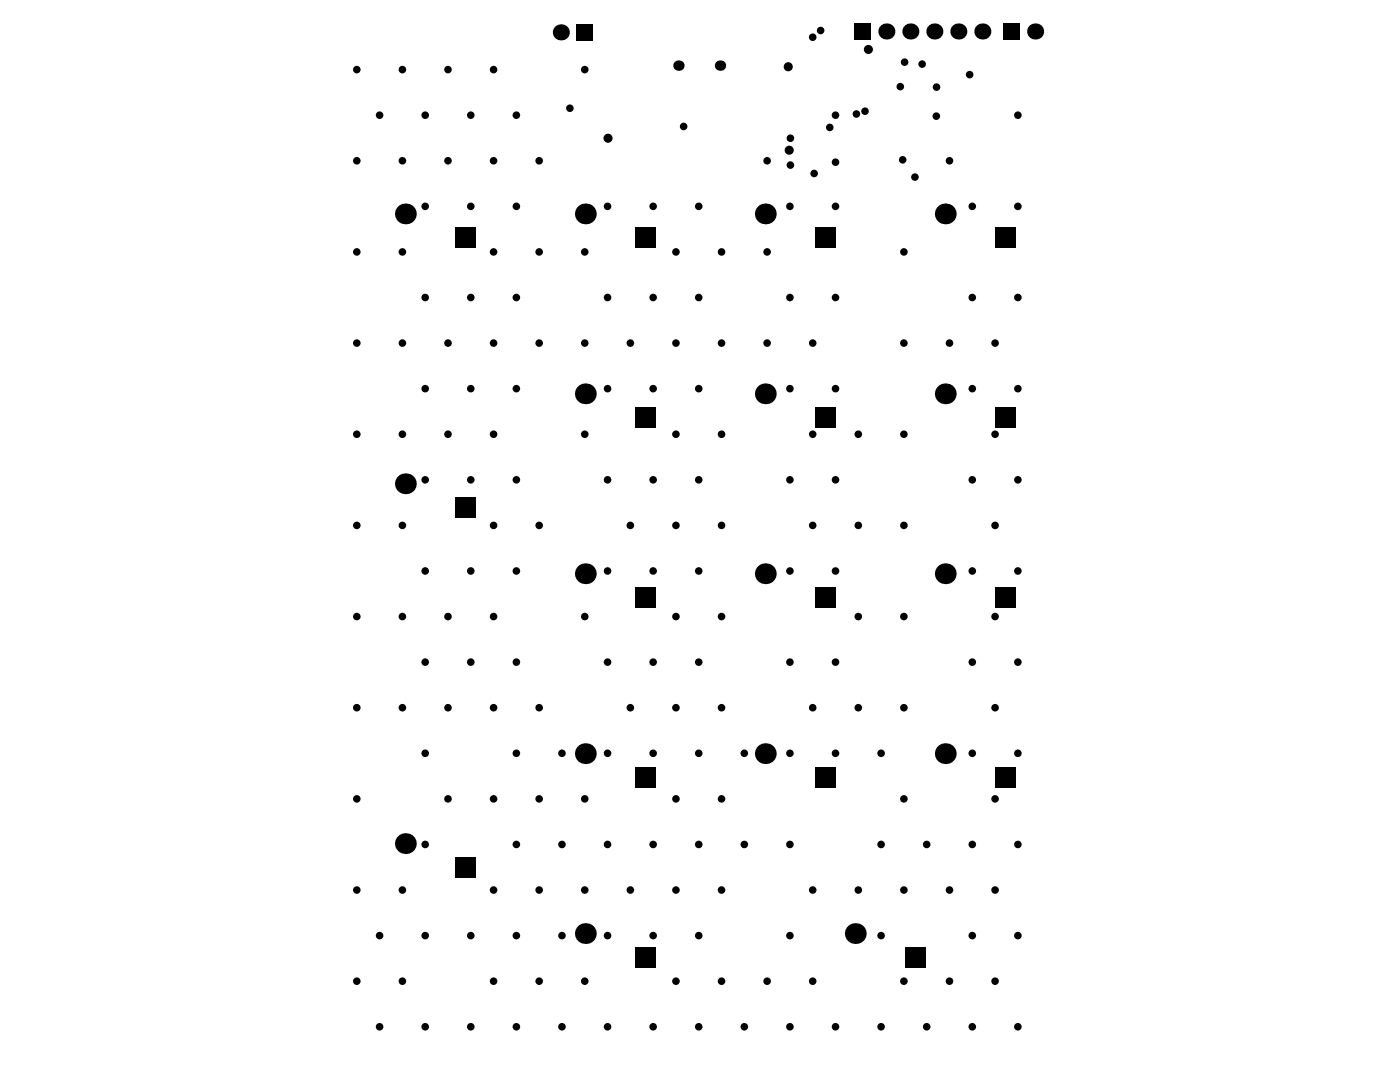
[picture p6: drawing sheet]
<svg xmlns="http://www.w3.org/2000/svg" width="279mm" height="216mm" viewBox="0 0 279 216" stroke-linecap="round" stroke-linejoin="round" font-family="sans-serif">
<g fill="#000">
<circle cx="71.2" cy="13.9" r=".76"/>
<circle cx="80.3" cy="13.9" r=".76"/>
<circle cx="89.4" cy="13.9" r=".76"/>
<circle cx="98.5" cy="13.9" r=".76"/>
<circle cx="111.9" cy="6.5" r="1.61"/>
<circle cx="116.7" cy="13.9" r=".76"/>
<circle cx="135.4" cy="13.1" r="1.04"/>
<circle cx="143.7" cy="13.1" r="1.04"/>
<circle cx="157.3" cy="13.3" r=".91"/>
<circle cx="162.2" cy="7.4" r=".76"/>
<circle cx="163.8" cy="6.1" r=".76"/>
<circle cx="173.3" cy="9.9" r=".91"/>
<circle cx="176.9" cy="6.3" r="1.61"/>
<circle cx="179.7" cy="17.3" r=".76"/>
<circle cx="180.5" cy="12.4" r=".76"/>
<circle cx="181.7" cy="6.3" r="1.61"/>
<circle cx="184" cy="12.8" r=".76"/>
<circle cx="186.5" cy="6.3" r="1.61"/>
<circle cx="186.9" cy="17.4" r=".76"/>
<circle cx="191.3" cy="6.3" r="1.61"/>
<circle cx="193.5" cy="14.9" r=".76"/>
<circle cx="196.1" cy="6.3" r="1.61"/>
<circle cx="206.6" cy="6.3" r="1.61"/>
<circle cx="71.2" cy="32.1" r=".76"/>
<circle cx="75.8" cy="23" r=".76"/>
<circle cx="80.3" cy="32.1" r=".76"/>
<circle cx="84.9" cy="23" r=".76"/>
<circle cx="89.4" cy="32.1" r=".76"/>
<circle cx="94" cy="23" r=".76"/>
<circle cx="98.5" cy="32.1" r=".76"/>
<circle cx="103.1" cy="23" r=".76"/>
<circle cx="107.6" cy="32.1" r=".76"/>
<circle cx="113.7" cy="21.6" r=".76"/>
<circle cx="121.3" cy="27.6" r=".91"/>
<circle cx="136.4" cy="25.2" r=".76"/>
<circle cx="153.1" cy="32.1" r=".76"/>
<circle cx="157.5" cy="30" r=".91"/>
<circle cx="157.7" cy="32.9" r=".76"/>
<circle cx="157.7" cy="27.6" r=".76"/>
<circle cx="162.5" cy="34.6" r=".76"/>
<circle cx="165.6" cy="25.4" r=".76"/>
<circle cx="166.7" cy="32.4" r=".76"/>
<circle cx="166.7" cy="23" r=".76"/>
<circle cx="170.9" cy="22.7" r=".76"/>
<circle cx="172.6" cy="22.2" r=".76"/>
<circle cx="180.2" cy="31.9" r=".76"/>
<circle cx="182.6" cy="35.3" r=".76"/>
<circle cx="186.9" cy="23.2" r=".76"/>
<circle cx="189.5" cy="32.1" r=".76"/>
<circle cx="203.1" cy="23" r=".76"/>
<circle cx="71.2" cy="50.3" r=".76"/>
<circle cx="80.3" cy="50.3" r=".76"/>
<circle cx="80.9" cy="42.7" r="2.08"/>
<circle cx="84.9" cy="41.2" r=".76"/>
<circle cx="84.9" cy="59.4" r=".76"/>
<circle cx="94" cy="41.2" r=".76"/>
<circle cx="94" cy="59.4" r=".76"/>
<circle cx="98.5" cy="50.3" r=".76"/>
<circle cx="103.1" cy="59.4" r=".76"/>
<circle cx="103.1" cy="41.2" r=".76"/>
<circle cx="107.6" cy="50.3" r=".76"/>
<circle cx="116.7" cy="50.3" r=".76"/>
<circle cx="116.8" cy="42.7" r="2.08"/>
<circle cx="121.3" cy="41.2" r=".76"/>
<circle cx="121.3" cy="59.4" r=".76"/>
<circle cx="130.4" cy="41.2" r=".76"/>
<circle cx="130.4" cy="59.4" r=".76"/>
<circle cx="134.9" cy="50.3" r=".76"/>
<circle cx="139.4" cy="59.4" r=".76"/>
<circle cx="139.4" cy="41.2" r=".76"/>
<circle cx="144" cy="50.3" r=".76"/>
<circle cx="152.7" cy="42.7" r="2.08"/>
<circle cx="153.1" cy="50.3" r=".76"/>
<circle cx="157.6" cy="59.4" r=".76"/>
<circle cx="157.6" cy="41.2" r=".76"/>
<circle cx="166.7" cy="41.2" r=".76"/>
<circle cx="166.7" cy="59.4" r=".76"/>
<circle cx="180.4" cy="50.3" r=".76"/>
<circle cx="188.7" cy="42.7" r="2.08"/>
<circle cx="194" cy="41.2" r=".76"/>
<circle cx="194" cy="59.4" r=".76"/>
<circle cx="203.1" cy="41.2" r=".76"/>
<circle cx="203.1" cy="59.4" r=".76"/>
<circle cx="71.2" cy="68.5" r=".76"/>
<circle cx="80.3" cy="68.5" r=".76"/>
<circle cx="84.9" cy="77.6" r=".76"/>
<circle cx="89.4" cy="68.5" r=".76"/>
<circle cx="94" cy="77.6" r=".76"/>
<circle cx="98.5" cy="68.5" r=".76"/>
<circle cx="103.1" cy="77.6" r=".76"/>
<circle cx="107.6" cy="68.5" r=".76"/>
<circle cx="116.7" cy="68.5" r=".76"/>
<circle cx="116.8" cy="78.6" r="2.08"/>
<circle cx="121.3" cy="77.6" r=".76"/>
<circle cx="125.8" cy="68.5" r=".76"/>
<circle cx="130.4" cy="77.6" r=".76"/>
<circle cx="134.9" cy="68.5" r=".76"/>
<circle cx="139.4" cy="77.6" r=".76"/>
<circle cx="144" cy="68.5" r=".76"/>
<circle cx="152.7" cy="78.6" r="2.08"/>
<circle cx="153.1" cy="68.5" r=".76"/>
<circle cx="157.6" cy="77.6" r=".76"/>
<circle cx="162.2" cy="68.5" r=".76"/>
<circle cx="166.7" cy="77.6" r=".76"/>
<circle cx="180.4" cy="68.5" r=".76"/>
<circle cx="188.7" cy="78.6" r="2.08"/>
<circle cx="189.5" cy="68.5" r=".76"/>
<circle cx="194" cy="77.6" r=".76"/>
<circle cx="198.6" cy="68.5" r=".76"/>
<circle cx="203.1" cy="77.6" r=".76"/>
<circle cx="71.2" cy="86.6" r=".76"/>
<circle cx="80.3" cy="86.6" r=".76"/>
<circle cx="80.9" cy="96.5" r="2.08"/>
<circle cx="84.9" cy="95.7" r=".76"/>
<circle cx="89.4" cy="86.6" r=".76"/>
<circle cx="94" cy="95.7" r=".76"/>
<circle cx="98.5" cy="86.6" r=".76"/>
<circle cx="103.1" cy="95.7" r=".76"/>
<circle cx="116.7" cy="86.6" r=".76"/>
<circle cx="121.3" cy="95.7" r=".76"/>
<circle cx="130.4" cy="95.7" r=".76"/>
<circle cx="134.9" cy="86.6" r=".76"/>
<circle cx="139.4" cy="95.7" r=".76"/>
<circle cx="144" cy="86.6" r=".76"/>
<circle cx="157.6" cy="95.7" r=".76"/>
<circle cx="162.2" cy="86.6" r=".76"/>
<circle cx="166.7" cy="95.7" r=".76"/>
<circle cx="171.3" cy="86.6" r=".76"/>
<circle cx="180.4" cy="86.6" r=".76"/>
<circle cx="194" cy="95.7" r=".76"/>
<circle cx="198.6" cy="86.6" r=".76"/>
<circle cx="203.1" cy="95.7" r=".76"/>
<circle cx="71.2" cy="104.8" r=".76"/>
<circle cx="80.3" cy="104.8" r=".76"/>
<circle cx="84.9" cy="113.9" r=".76"/>
<circle cx="94" cy="113.9" r=".76"/>
<circle cx="98.5" cy="104.8" r=".76"/>
<circle cx="103.1" cy="113.9" r=".76"/>
<circle cx="107.6" cy="104.8" r=".76"/>
<circle cx="116.8" cy="114.5" r="2.08"/>
<circle cx="121.3" cy="113.9" r=".76"/>
<circle cx="125.8" cy="104.8" r=".76"/>
<circle cx="130.4" cy="113.9" r=".76"/>
<circle cx="134.9" cy="104.8" r=".76"/>
<circle cx="139.4" cy="113.9" r=".76"/>
<circle cx="144" cy="104.8" r=".76"/>
<circle cx="152.7" cy="114.5" r="2.08"/>
<circle cx="157.6" cy="113.9" r=".76"/>
<circle cx="162.2" cy="104.8" r=".76"/>
<circle cx="166.7" cy="113.9" r=".76"/>
<circle cx="171.3" cy="104.8" r=".76"/>
<circle cx="180.4" cy="104.8" r=".76"/>
<circle cx="188.7" cy="114.5" r="2.08"/>
<circle cx="194" cy="113.9" r=".76"/>
<circle cx="198.6" cy="104.8" r=".76"/>
<circle cx="203.1" cy="113.9" r=".76"/>
<circle cx="71.2" cy="123" r=".76"/>
<circle cx="80.3" cy="123" r=".76"/>
<circle cx="84.9" cy="132.1" r=".76"/>
<circle cx="89.4" cy="123" r=".76"/>
<circle cx="94" cy="132.1" r=".76"/>
<circle cx="98.5" cy="123" r=".76"/>
<circle cx="103.1" cy="132.1" r=".76"/>
<circle cx="116.7" cy="123" r=".76"/>
<circle cx="121.3" cy="132.1" r=".76"/>
<circle cx="130.4" cy="132.1" r=".76"/>
<circle cx="134.9" cy="123" r=".76"/>
<circle cx="139.4" cy="132.1" r=".76"/>
<circle cx="144" cy="123" r=".76"/>
<circle cx="157.6" cy="132.1" r=".76"/>
<circle cx="166.7" cy="132.1" r=".76"/>
<circle cx="171.3" cy="123" r=".76"/>
<circle cx="180.4" cy="123" r=".76"/>
<circle cx="194" cy="132.1" r=".76"/>
<circle cx="198.6" cy="123" r=".76"/>
<circle cx="203.1" cy="132.1" r=".76"/>
<circle cx="71.2" cy="159.4" r=".76"/>
<circle cx="71.2" cy="141.2" r=".76"/>
<circle cx="80.3" cy="141.2" r=".76"/>
<circle cx="84.9" cy="150.3" r=".76"/>
<circle cx="89.4" cy="159.4" r=".76"/>
<circle cx="89.4" cy="141.2" r=".76"/>
<circle cx="98.5" cy="159.4" r=".76"/>
<circle cx="98.5" cy="141.2" r=".76"/>
<circle cx="103.1" cy="150.3" r=".76"/>
<circle cx="107.6" cy="141.2" r=".76"/>
<circle cx="107.6" cy="159.4" r=".76"/>
<circle cx="112.2" cy="150.3" r=".76"/>
<circle cx="116.7" cy="159.4" r=".76"/>
<circle cx="116.8" cy="150.4" r="2.08"/>
<circle cx="121.3" cy="150.3" r=".76"/>
<circle cx="125.8" cy="141.2" r=".76"/>
<circle cx="130.4" cy="150.3" r=".76"/>
<circle cx="134.9" cy="141.2" r=".76"/>
<circle cx="134.9" cy="159.4" r=".76"/>
<circle cx="139.4" cy="150.3" r=".76"/>
<circle cx="144" cy="159.4" r=".76"/>
<circle cx="144" cy="141.2" r=".76"/>
<circle cx="148.5" cy="150.3" r=".76"/>
<circle cx="152.7" cy="150.4" r="2.08"/>
<circle cx="157.6" cy="150.3" r=".76"/>
<circle cx="162.2" cy="141.2" r=".76"/>
<circle cx="166.7" cy="150.3" r=".76"/>
<circle cx="171.3" cy="141.2" r=".76"/>
<circle cx="175.8" cy="150.3" r=".76"/>
<circle cx="180.4" cy="141.2" r=".76"/>
<circle cx="180.4" cy="159.4" r=".76"/>
<circle cx="188.7" cy="150.4" r="2.08"/>
<circle cx="194" cy="150.3" r=".76"/>
<circle cx="198.6" cy="141.2" r=".76"/>
<circle cx="198.6" cy="159.4" r=".76"/>
<circle cx="203.1" cy="150.3" r=".76"/>
<circle cx="71.2" cy="177.6" r=".76"/>
<circle cx="80.3" cy="177.6" r=".76"/>
<circle cx="80.9" cy="168.3" r="2.08"/>
<circle cx="84.9" cy="168.5" r=".76"/>
<circle cx="98.5" cy="177.6" r=".76"/>
<circle cx="103.1" cy="168.5" r=".76"/>
<circle cx="107.6" cy="177.6" r=".76"/>
<circle cx="112.2" cy="168.5" r=".76"/>
<circle cx="116.7" cy="177.6" r=".76"/>
<circle cx="121.3" cy="168.5" r=".76"/>
<circle cx="125.8" cy="177.6" r=".76"/>
<circle cx="130.4" cy="168.5" r=".76"/>
<circle cx="134.9" cy="177.6" r=".76"/>
<circle cx="139.4" cy="168.5" r=".76"/>
<circle cx="144" cy="177.6" r=".76"/>
<circle cx="148.5" cy="168.5" r=".76"/>
<circle cx="157.6" cy="168.5" r=".76"/>
<circle cx="162.2" cy="177.6" r=".76"/>
<circle cx="171.3" cy="177.6" r=".76"/>
<circle cx="175.8" cy="168.5" r=".76"/>
<circle cx="180.4" cy="177.6" r=".76"/>
<circle cx="184.9" cy="168.5" r=".76"/>
<circle cx="189.5" cy="177.6" r=".76"/>
<circle cx="194" cy="168.5" r=".76"/>
<circle cx="198.6" cy="177.6" r=".76"/>
<circle cx="203.1" cy="168.5" r=".76"/>
<circle cx="71.2" cy="195.8" r=".76"/>
<circle cx="75.8" cy="186.7" r=".76"/>
<circle cx="80.3" cy="195.8" r=".76"/>
<circle cx="84.9" cy="186.7" r=".76"/>
<circle cx="94" cy="186.7" r=".76"/>
<circle cx="98.5" cy="195.8" r=".76"/>
<circle cx="103.1" cy="186.7" r=".76"/>
<circle cx="107.6" cy="195.8" r=".76"/>
<circle cx="112.2" cy="186.7" r=".76"/>
<circle cx="116.7" cy="195.8" r=".76"/>
<circle cx="116.8" cy="186.3" r="2.08"/>
<circle cx="121.3" cy="186.7" r=".76"/>
<circle cx="130.4" cy="186.7" r=".76"/>
<circle cx="134.9" cy="195.8" r=".76"/>
<circle cx="139.4" cy="186.7" r=".76"/>
<circle cx="144" cy="195.8" r=".76"/>
<circle cx="153.1" cy="195.8" r=".76"/>
<circle cx="157.6" cy="186.7" r=".76"/>
<circle cx="162.2" cy="195.8" r=".76"/>
<circle cx="170.7" cy="186.3" r="2.08"/>
<circle cx="175.8" cy="186.7" r=".76"/>
<circle cx="180.4" cy="195.8" r=".76"/>
<circle cx="189.5" cy="195.8" r=".76"/>
<circle cx="194" cy="186.7" r=".76"/>
<circle cx="198.6" cy="195.8" r=".76"/>
<circle cx="203.1" cy="186.7" r=".76"/>
<circle cx="75.8" cy="204.9" r=".76"/>
<circle cx="84.9" cy="204.9" r=".76"/>
<circle cx="94" cy="204.9" r=".76"/>
<circle cx="103.1" cy="204.9" r=".76"/>
<circle cx="112.2" cy="204.9" r=".76"/>
<circle cx="121.3" cy="204.9" r=".76"/>
<circle cx="130.4" cy="204.9" r=".76"/>
<circle cx="139.4" cy="204.9" r=".76"/>
<circle cx="148.5" cy="204.9" r=".76"/>
<circle cx="157.6" cy="204.9" r=".76"/>
<circle cx="166.7" cy="204.9" r=".76"/>
<circle cx="175.8" cy="204.9" r=".76"/>
<circle cx="184.9" cy="204.9" r=".76"/>
<circle cx="194" cy="204.9" r=".76"/>
<circle cx="203.1" cy="204.9" r=".76"/>
</g>
<g fill="#000">
<path d="M115.1 4.9h3.2v3.2h-3.2z" fill-rule="evenodd"/>
<path d="M170.5 4.7h3.2v3.2h-3.2z" fill-rule="evenodd"/>
<path d="M200.2 4.7h3.2v3.2h-3.2z" fill-rule="evenodd"/>
<path d="M90.8 45.4h4.2v4.1h-4.2z" fill-rule="evenodd"/>
<path d="M126.7 45.4h4.2v4.1h-4.2z" fill-rule="evenodd"/>
<path d="M162.6 45.4h4.2v4.1h-4.2z" fill-rule="evenodd"/>
<path d="M198.5 45.4h4.2v4.1h-4.2z" fill-rule="evenodd"/>
<path d="M126.7 81.3h4.2v4.1h-4.2z" fill-rule="evenodd"/>
<path d="M162.6 81.3h4.2v4.1h-4.2z" fill-rule="evenodd"/>
<path d="M198.5 81.3h4.2v4.1h-4.2z" fill-rule="evenodd"/>
<path d="M90.8 99.2h4.2v4.2h-4.2z" fill-rule="evenodd"/>
<path d="M126.7 117.2h4.2v4.1h-4.2z" fill-rule="evenodd"/>
<path d="M162.6 117.2h4.2v4.1h-4.2z" fill-rule="evenodd"/>
<path d="M198.5 117.2h4.2v4.1h-4.2z" fill-rule="evenodd"/>
<path d="M126.7 153.1h4.2v4.1h-4.2z" fill-rule="evenodd"/>
<path d="M162.6 153.1h4.2v4.1h-4.2z" fill-rule="evenodd"/>
<path d="M198.5 153.1h4.2v4.1h-4.2z" fill-rule="evenodd"/>
<path d="M90.8 171h4.2v4.2h-4.2z" fill-rule="evenodd"/>
<path d="M126.7 189h4.2v4.1h-4.2z" fill-rule="evenodd"/>
<path d="M180.6 189h4.1v4.1h-4.1z" fill-rule="evenodd"/>
</g>
</svg>
